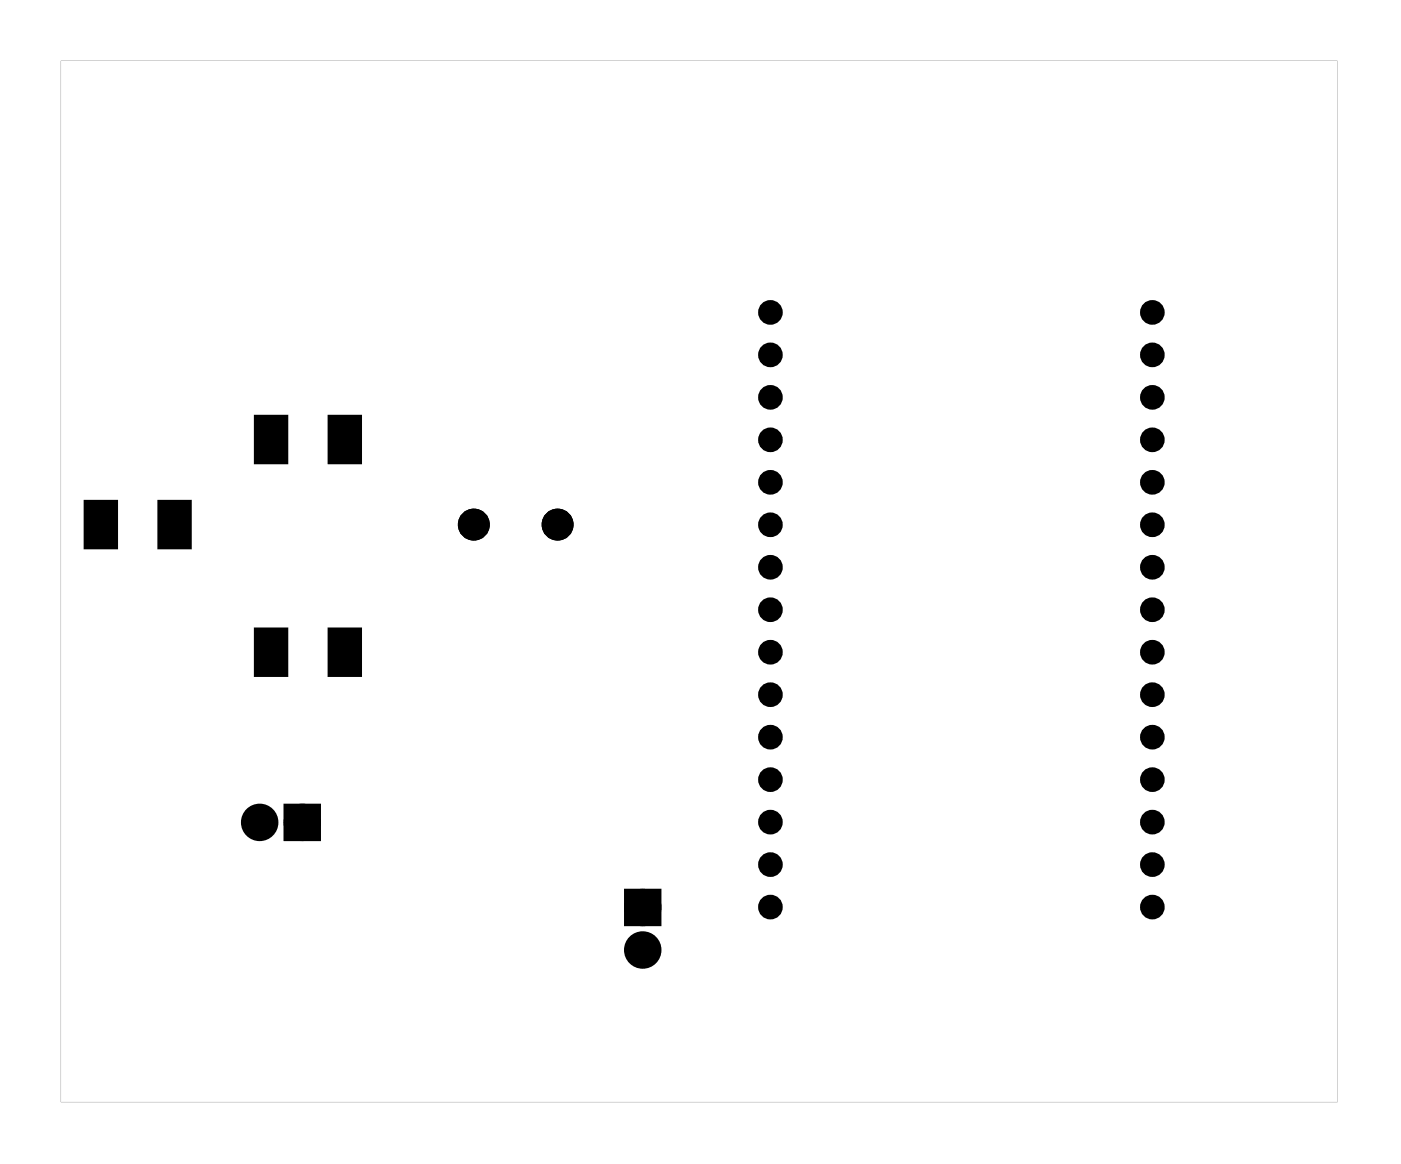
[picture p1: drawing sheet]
<svg xmlns="http://www.w3.org/2000/svg" width="84mm" height="69mm" viewBox="0 0 84 69" stroke-linecap="round" stroke-linejoin="round" font-family="sans-serif">
<g fill="#000">
<path d="M5.1 30h1.8v2.7h-1.8zM9.5 30h1.8v2.7h-1.8zM15.3 37.6h1.8v2.7h-1.8zM15.3 24.9h1.8v2.7h-1.8zM19.7 37.6h1.8v2.7h-1.8zM19.7 24.9h1.8v2.7h-1.8zM17.3 48.4h1.5v1.4h-1.5zM37.6 53.4h1.5v1.5h-1.5z"/>
<path d="M3.6 3.6h76.2v62.2h-76.2zM3.6 3.6v62.2h76.2v-62.2z"/>
</g>
<g fill="none" stroke="#000" stroke-width=".76" stroke-linecap="butt">
<path d="M17.3 48.4h1.5v1.4h-1.5zM37.6 53.4h1.5v1.5h-1.5z"/>
<circle cx="15.5" cy="49.1" r=".74"/>
<circle cx="18" cy="49.1" r=".74"/>
<circle cx="38.4" cy="56.7" r=".74"/>
<circle cx="38.4" cy="54.2" r=".74"/>
</g>
<g fill="#000">
<circle cx="46" cy="18.7" r=".45"/>
<circle cx="68.8" cy="18.7" r=".45"/>
<circle cx="28.3" cy="31.3" r=".59"/>
<circle cx="33.3" cy="31.3" r=".59"/>
<circle cx="46" cy="21.2" r=".45"/>
<circle cx="46" cy="23.7" r=".45"/>
<circle cx="46" cy="36.4" r=".45"/>
<circle cx="46" cy="38.9" r=".45"/>
<circle cx="46" cy="26.3" r=".45"/>
<circle cx="46" cy="33.9" r=".45"/>
<circle cx="46" cy="28.8" r=".45"/>
<circle cx="46" cy="31.3" r=".45"/>
<circle cx="68.8" cy="21.2" r=".45"/>
<circle cx="68.8" cy="23.7" r=".45"/>
<circle cx="68.8" cy="36.4" r=".45"/>
<circle cx="68.8" cy="33.9" r=".45"/>
<circle cx="68.8" cy="38.9" r=".45"/>
<circle cx="68.8" cy="28.8" r=".45"/>
<circle cx="68.8" cy="31.3" r=".45"/>
<circle cx="68.8" cy="26.3" r=".45"/>
<circle cx="15.5" cy="49.1" r=".74"/>
<circle cx="18" cy="49.1" r=".74"/>
<circle cx="38.4" cy="56.7" r=".74"/>
<circle cx="38.4" cy="54.2" r=".74"/>
<circle cx="46" cy="49.1" r=".45"/>
<circle cx="46" cy="44" r=".45"/>
<circle cx="46" cy="41.5" r=".45"/>
<circle cx="46" cy="51.6" r=".45"/>
<circle cx="46" cy="46.5" r=".45"/>
<circle cx="46" cy="54.2" r=".45"/>
<circle cx="68.8" cy="49.1" r=".45"/>
<circle cx="68.8" cy="44" r=".45"/>
<circle cx="68.8" cy="41.5" r=".45"/>
<circle cx="68.8" cy="51.6" r=".45"/>
<circle cx="68.8" cy="46.5" r=".45"/>
<circle cx="68.8" cy="54.2" r=".45"/>
</g>
<g fill="none" stroke="#000" stroke-width=".73" stroke-linecap="butt">
<circle cx="28.3" cy="31.3" r=".59"/>
<circle cx="33.3" cy="31.3" r=".59"/>
</g>
<path d="M5.1 30h1.8v2.7h-1.8zM9.5 30h1.8v2.7h-1.8zM15.3 37.6h1.8v2.7h-1.8zM15.3 24.9h1.8v2.7h-1.8zM19.7 37.6h1.8v2.7h-1.8zM19.7 24.9h1.8v2.7h-1.8z" fill="none" stroke="#000" stroke-width=".25"/>
<g fill="none" stroke="#000" stroke-width=".58">
<circle cx="46" cy="18.7" r=".45"/>
<circle cx="68.8" cy="18.7" r=".45"/>
<circle cx="46" cy="31.3" r=".45"/>
<circle cx="46" cy="38.9" r=".45"/>
<circle cx="46" cy="33.9" r=".45"/>
<circle cx="46" cy="36.4" r=".45"/>
<circle cx="46" cy="28.8" r=".45"/>
<circle cx="46" cy="23.7" r=".45"/>
<circle cx="46" cy="21.2" r=".45"/>
<circle cx="46" cy="26.3" r=".45"/>
<circle cx="68.8" cy="38.9" r=".45"/>
<circle cx="68.8" cy="33.9" r=".45"/>
<circle cx="68.8" cy="36.4" r=".45"/>
<circle cx="68.8" cy="31.3" r=".45"/>
<circle cx="68.8" cy="28.8" r=".45"/>
<circle cx="68.8" cy="23.7" r=".45"/>
<circle cx="68.8" cy="21.2" r=".45"/>
<circle cx="68.8" cy="26.3" r=".45"/>
<circle cx="46" cy="49.1" r=".45"/>
<circle cx="46" cy="51.6" r=".45"/>
<circle cx="46" cy="41.5" r=".45"/>
<circle cx="46" cy="54.2" r=".45"/>
<circle cx="46" cy="46.5" r=".45"/>
<circle cx="46" cy="44" r=".45"/>
<circle cx="68.8" cy="49.1" r=".45"/>
<circle cx="68.8" cy="51.6" r=".45"/>
<circle cx="68.8" cy="46.5" r=".45"/>
<circle cx="68.8" cy="41.5" r=".45"/>
<circle cx="68.8" cy="54.2" r=".45"/>
<circle cx="68.8" cy="44" r=".45"/>
</g>
</svg>
